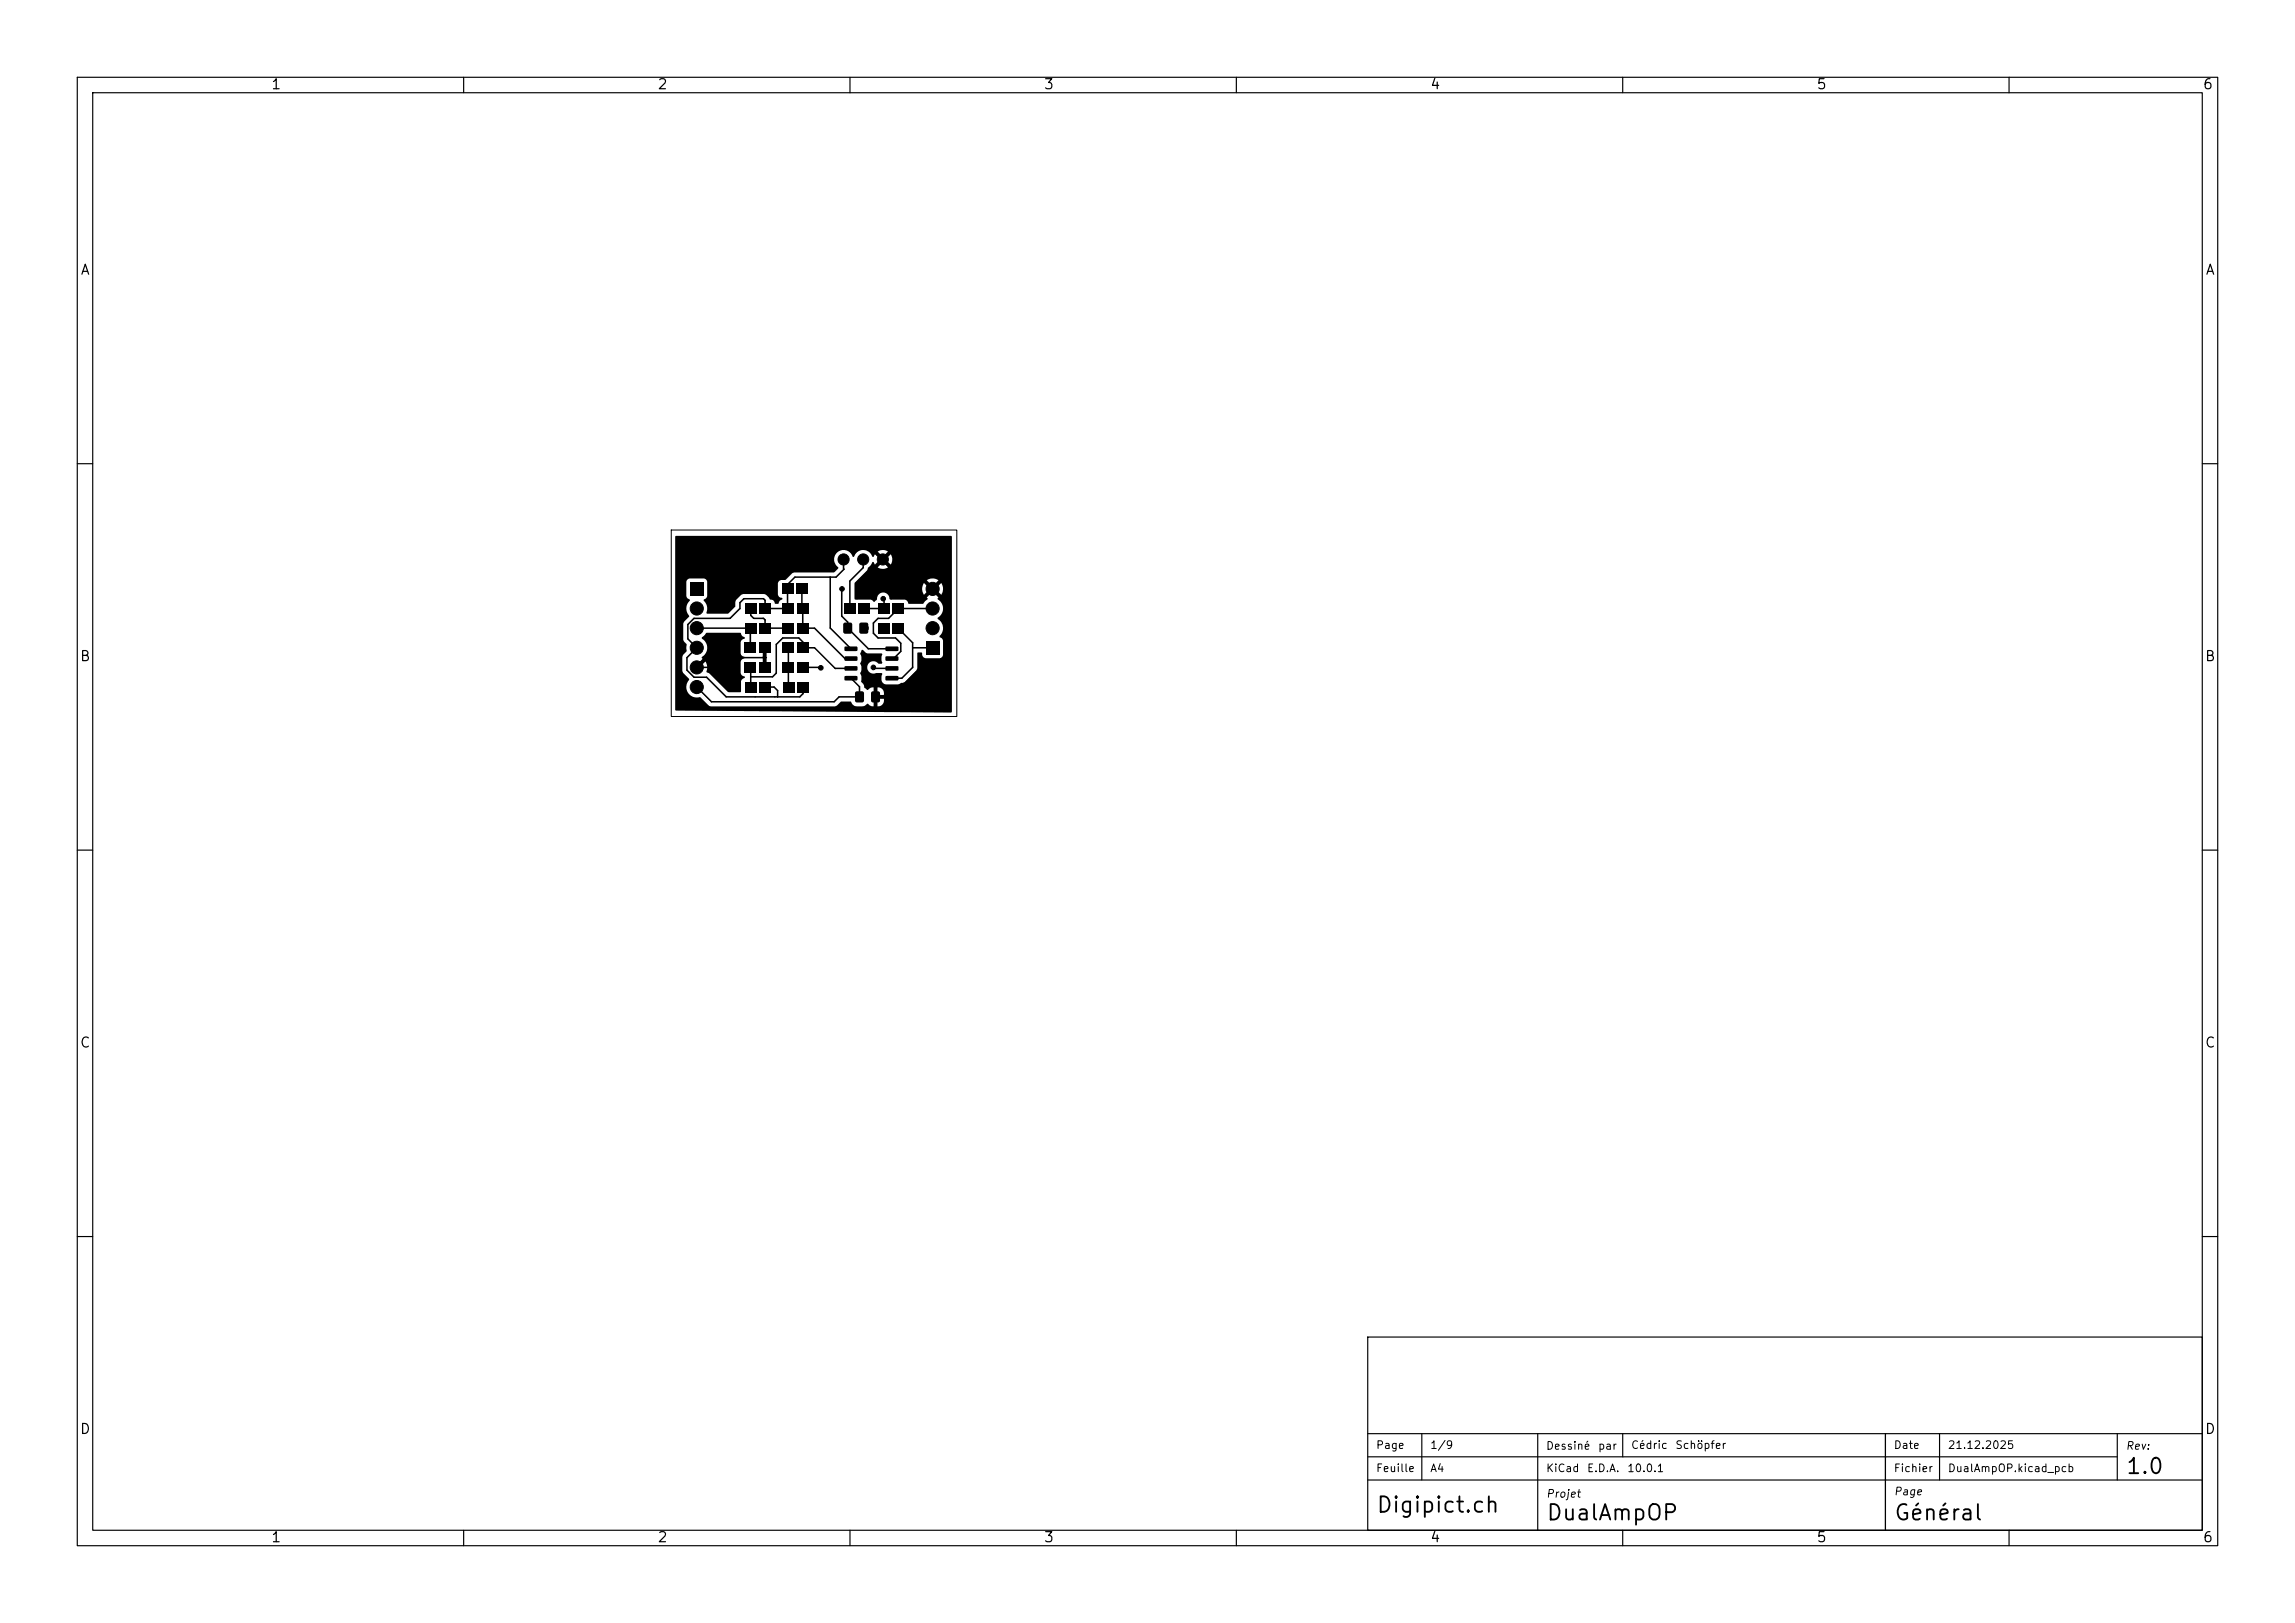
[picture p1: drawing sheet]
<svg xmlns="http://www.w3.org/2000/svg" width="297mm" height="210mm" viewBox="0 0 297 210" stroke-linecap="round" stroke-linejoin="round" font-family="sans-serif">
<defs><g id="words">
<g font-size="2">
<text x="275" y="191.2">1.0</text>
<text x="178" y="196.2">Digipict.ch</text>
<text x="200" y="197.2">DualAmpOP</text>
<text x="245" y="197.2">Général</text>
</g>
<g font-size="1.3">
<text x="35" y="11.9">1</text>
<text x="85" y="11.9">2</text>
<text x="135" y="11.9">3</text>
<text x="185" y="11.9">4</text>
<text x="235" y="11.9">5</text>
<text x="285" y="11.9">6</text>
<text x="10.3" y="35.9">A</text>
<text x="285.4" y="35.9">A</text>
<text x="10.3" y="85.9">B</text>
<text x="285.3" y="85.9">B</text>
<text x="10.3" y="135.9">C</text>
<text x="285.3" y="135.9">C</text>
<text x="10.3" y="185.9">D</text>
<text x="285.3" y="185.9">D</text>
<text x="35" y="199.9">1</text>
<text x="85" y="199.9">2</text>
<text x="135" y="199.9">3</text>
<text x="185" y="199.9">4</text>
<text x="235" y="199.9">5</text>
<text x="285" y="199.9">6</text>
</g>
<g font-size="1">
<text x="178" y="187.7">Page</text>
<text x="178" y="190.7">Feuille</text>
<text x="185" y="190.7">A4</text>
<text x="185" y="187.7">1/9</text>
<text x="200" y="187.8">Dessiné</text>
<text x="200" y="190.7">KiCad</text>
<text x="205.3" y="190.7">E.D.A.</text>
<text x="206.7" y="187.8">par</text>
<text x="210.5" y="190.7">10.0.1</text>
<text x="211" y="187.7">Cédric</text>
<text x="216.7" y="187.7">Schöpfer</text>
<text x="245" y="190.7">Fichier</text>
<text x="245" y="187.7">Date</text>
<text x="252" y="187.7">21.12.2025</text>
<text x="252" y="190.7">DualAmpOP.kicad_pcb</text>
<text x="275" y="187.8">Rev:</text>
<text x="200" y="194">Projet</text>
<text x="245" y="193.7">Page</text>
</g>
</g></defs>
<g fill="none" stroke="#000" stroke-width=".15">
<path d="M10 10h277v190h-277zM12 12h273v186h-273zM60 10v2M110 10v2M160 10v2M210 10v2M260 10v2M10 60h2M285 60h2M10 110h2M285 110h2M10 160h2"/>
<path d="M177 173h108v25h-108zM285 160h2M60 198v2M110 198v2M160 198v2M177 185.5h108M177 191.5h108M177 188.5h97M184 185.5v6M199 185.5v12.5M210 198v2M210 185.5v3"/>
<path d="M244 185.5v12.5zM251 185.5v6M260 198v2M274 185.5v6"/>
</g>
<g fill="#000">
<path d="M89.3 75.4h1.7v1.7h-1.7zM96.4 78.1h1.5v1.3h-1.5zM98.3 78.1h1.5v1.3h-1.5zM101.2 75.6h1.5v1.3h-1.5zM101.3 78.1h1.5v1.3h-1.5zM103 75.6h1.5v1.3h-1.5zM103.1 78.1h1.5v1.3h-1.5zM109.2 78.1h1.5v1.3h-1.5zM111.1 78.1h1.5v1.3h-1.5zM113.7 78.1h1.5v1.3h-1.5zM115.5 78.1h1.5v1.3h-1.5zM87.4 69.4l35.7-.1 .1 .2v22.6l-.1 .1-35.7-.3v-5.1h.9l.1 .3 .8 .7v.2a1.4 1.4 0 0 0-.2 1.7 1.4 1.4 0 0 0 1.7 .5l1 1.1 .3 .1h16l.3-.1 .6-.5h1.2a.85 .85 0 0 0 .7 .6h.9l.6-.3 .5 .3h.9a.79 .79 0 0 0 .7-1h-.8v1h-.5v-1.5h1.3a.79 .79 0 0 0-.8-1v1h-.5v-1l-.5 .1-.3 .3h-.1a.76 .76 0 0 1-.5-.7 .46 .46 0 0 1-.2-.6v-.5l-.2-.4 .2-.4v-.5l-.2-.3 .2-.4v-.5l-.2-.4 .2-.5h.1l.4 .3 .3 .1 1.8 .1v.8l.1 .4-.1 .1h-.4a.82 .82 0 0 0-1.1-.3 .82 .82 0 0 0-.3 1.1 .82 .82 0 0 0 1.1 .4l.8 .1-.1 .8 .1 .3 .3 .2 1.7 .1 .7-.3 1.7-1.6 .1-.3v-1.9l.6-.1a.65 .65 0 0 0 .5 .8h1.8l.4-.3v-2l-.1-.3-.3-.2a1.49 1.49 0 0 0-.3-2.4 1.48 1.48 0 0 0 0-2.5l.2-.2-.7-.6 .3-.2 .1-.2 .6 .7v-.1a1.34 1.34 0 0 0 0-1.5l-.6 .7-.1-.2-.3-.2 .7-.6-.1-.1a1.34 1.34 0 0 0-1.5 .1l.7 .6-.3 .2-.1 .2-.6-.7-.1 .1a1.34 1.34 0 0 0 .1 1.5l.6-.7 .1 .2 .3 .2-.7 .6 .1 .2-.5 .6h-1.9a.65 .65 0 0 0-.5-.5h-2a.83 .83 0 0 0-.8-.9 .83 .83 0 0 0-.8 .9l-.4 .3-.4-.3h-1.8h-.3v-.1v-2.1l1.6-1.6 .1-.3 .5-.6a.14 .14 0 0 1 .2-.2 .14 .14 0 0 1 .1 .2l.1 .2 .6-.7 .1 .2 .3 .2-.6 .6a1.22 1.22 0 0 0 1.3 0l-.6-.6 .3-.2v-.2l.7 .6a1.22 1.22 0 0 0 0-1.3l-.7 .6-.1-.2-.2-.1 .6-.7a1.22 1.22 0 0 0-1.3 .1l.6 .6-.2 .1-.2 .2-.6-.6-.1 .3h-.2a1.24 1.24 0 0 0-1.2-.8 1.24 1.24 0 0 0-1.2 .8l-.1 .1a1.24 1.24 0 0 0-1.9-.7 1.24 1.24 0 0 0 0 2v.2l-.6 .5h-5.3l-.9 .9-.6 .1-.4 .2v1.7a.57 .57 0 0 0 .5 .4 .29 .29 0 0 1-.3 .3l-.2 .4h-.4a.63 .63 0 0 0-.7-.5l-.2-.4a.73 .73 0 0 0-.7-.3h-2.7l-.8 .8-.1 .8-.9 .9h-2.7l-.1-.2a1.41 1.41 0 0 0-.3-1.5v-.1l.3-.2 .1-.3v-1.9l-.1-.2-.3-.2-1.9 .1-.3 .2-.1 2.1 .2 .2 .3 .3a1.54 1.54 0 0 0-.1 2.1l-.7 .8-.1 2a.91 .91 0 0 0 .5 .8v.8l-.5 .5-.1 .3v1.8h-.9z"/>
<path d="M91.4 81.9h4.4a.67 .67 0 0 0 .5 .5l.1 .1v.1a.57 .57 0 0 0-.6 .5v1.4a.76 .76 0 0 0 .6 .6l-.1 .1a.58 .58 0 0 0-.5 .5v1.4a.74 .74 0 0 0 .6 .5v.1a.58 .58 0 0 0-.5 .5v1.2l-.1 .2h-1.5l-2.5-2.5-.4-.2a1.51 1.51 0 0 0-.1-1.3l-.6 .6-.1-.1-.3-.2 .6-.7a.21 .21 0 0 1-.1-.2 .21 .21 0 0 1 .2-.1 1.46 1.46 0 0 0-.2-2.4zM96.4 83.2h1.5v1.3h-1.5zM96.4 85.7h1.5v1.3h-1.5zM96.4 88.3h1.5v1.3h-1.5zM96.4 80.6h1.5v1.3h-1.5zM98.2 83.2h1.5v1.3h-1.5zM98.2 85.7h1.5v1.3h-1.5zM98.3 88.3h1.5v1.3h-1.5zM98.3 80.6h1.5v1.3h-1.5zM98.7 83.9l.4-.1 .1 .1 .1 1.2-.1 1.1-.1 .2-.3-.1-.1-.1-.1-1.1zM101.3 83.2h1.5v1.3h-1.5zM101.3 80.6h1.5v1.3h-1.5z"/>
<path d="M101.3 88.3h1.5v1.3h-1.5zM101.3 85.7h1.5v1.3h-1.5zM103.1 83.2h1.5v1.3h-1.5zM103.1 80.6h1.5v1.3h-1.5zM103.2 88.3h1.5v1.3h-1.5zM103.1 85.7h1.5v1.3h-1.5zM109.2 80.6h.2h.8l.1 .2-.1 1.1-.2 .1-.8-.1-.1-.1zM109.3 83.7h1.6l.1 .1v.4h-.2h-1.4l-.1-.1zM109.3 85l1.6-.1 .1 .2v.3l-.2 .1h-1.4l-.1-.1zM109.3 86.2h1.6l.1 .1v.4l-.2 .1h-1.4l-.1-.2zM109.3 87.5h1.6l.1 .1v.4l-.2 .1-1.4-.1-.1-.1zM110.7 89.5l.2-.1 .8 .1 .1 .2-.1 1.1-.1 .1-.9-.1-.1-.2z"/>
<path d="M111.3 80.6h.1h.9l.1 .2-.1 1.1-.2 .1-.8-.1-.1-.1zM111.8 81.1l.6-.1v.5h-.6zM112.8 89.5l.2-.1 .8 .1 .1 .2-.1 1.1-.2 .1-.8-.1-.1-.2zM113.7 81.1l.6-.1v.5h-.6zM114.6 87.5h1.6l.1 .1v.4l-.2 .1-1.4-.1-.1-.1zM114.6 86.2h1.6l.1 .1v.4l-.2 .1h-1.4l-.1-.2zM114.6 85l1.6-.1 .1 .2v.3l-.2 .1h-1.4l-.1-.1zM114.6 83.7h1.6l.1 .1v.4h-.2h-1.4l-.1-.1zM113.6 80.6h1.5v1.3h-1.5zM115.5 80.6h1.5v1.3h-1.5zM119.8 83h1.7v1.7h-1.7z"/>
</g>
<g fill="#000" stroke="#000" stroke-width=".13">
<circle cx="90.2" cy="78.7" r=".85"/>
<circle cx="109" cy="76.2" r=".3"/>
<circle cx="109.2" cy="72.4" r=".72"/>
<circle cx="111.7" cy="72.4" r=".72"/>
<circle cx="114.2" cy="72.4" r=".72"/>
<circle cx="114.3" cy="77.5" r=".3"/>
<circle cx="120.7" cy="78.7" r=".85"/>
<circle cx="120.7" cy="76.2" r=".85"/>
<circle cx="90.2" cy="88.9" r=".85"/>
<circle cx="90.2" cy="83.8" r=".85"/>
<circle cx="90.2" cy="81.3" r=".85"/>
<circle cx="90.2" cy="86.4" r=".85"/>
<circle cx="106.2" cy="86.4" r=".3"/>
<circle cx="113" cy="86.4" r=".3"/>
<circle cx="120.7" cy="81.3" r=".85"/>
</g>
<g fill="none" stroke="#000" stroke-width=".2">
<path d="M97.2 78.7v.9l.3 .4h1.3l.2 .2v1.1h3M103.8 76.2l.1 5.1h1.5l3.9 3.9h.8M104.1 78.7h-.1v.4M107.4 74.7v6.6l2.7 2.6M108.9 76.5v3.2l.8 .8v.8l2.7 2.6h3M109.2 72.4v1.3l-1 1h-5.3l-1 .9v3l.1 .1h-3v-1l-.2-.2h-2.5l-.5 .5v.7l-1.3 1.3h-4.7l-.8 .8v1.9l1.2 1.1-1.3 1.3v1.6l.9 .9h1.6l2.6 2.6h9.5l.4-.4v-.9M111.7 72.4v1.1l-1.7 1.7v3.5M114.4 77.4l-.1 .1 .1 .1v1.1h-2.6M120.7 78.7h-4.4l-1.3 1.3h-1.4l-.6 .6v1.3l.6 .7h2.3l.7 .6v1.1l-1 .9h-.2M90.2 81.3h7l-.1 2.5M97.1 86.4l.1 2.5M99 83.8v2.6"/>
<path d="M99 85.1h-5.7l-1.2 1.3h-1.9M99 88.9h1.2l.4 .5v.8M102 83.8l.1 5.1M103.9 86.4h2.3M110.1 87.8l1.1 1.1v1.3h-2.6l-.7 .6h-15.8l-1.9-1.9M110.1 86.5h-2l-2.7-2.7h-1.5v-.7l-.5-.5h-2.1l-.8 .8v3.7l-.5 .5h-2.8M113 86.4l.2 .1h2.2M116.2 81.3l1.9 1.9v3.2l-1.4 1.4h-1.3M118.1 83.8h2.6"/>
</g>
<path d="M86.9 68.6h36.9v24.1h-36.9z" fill="none" stroke="#000" stroke-width=".13"/>
<use href="#words"/>
</svg>
